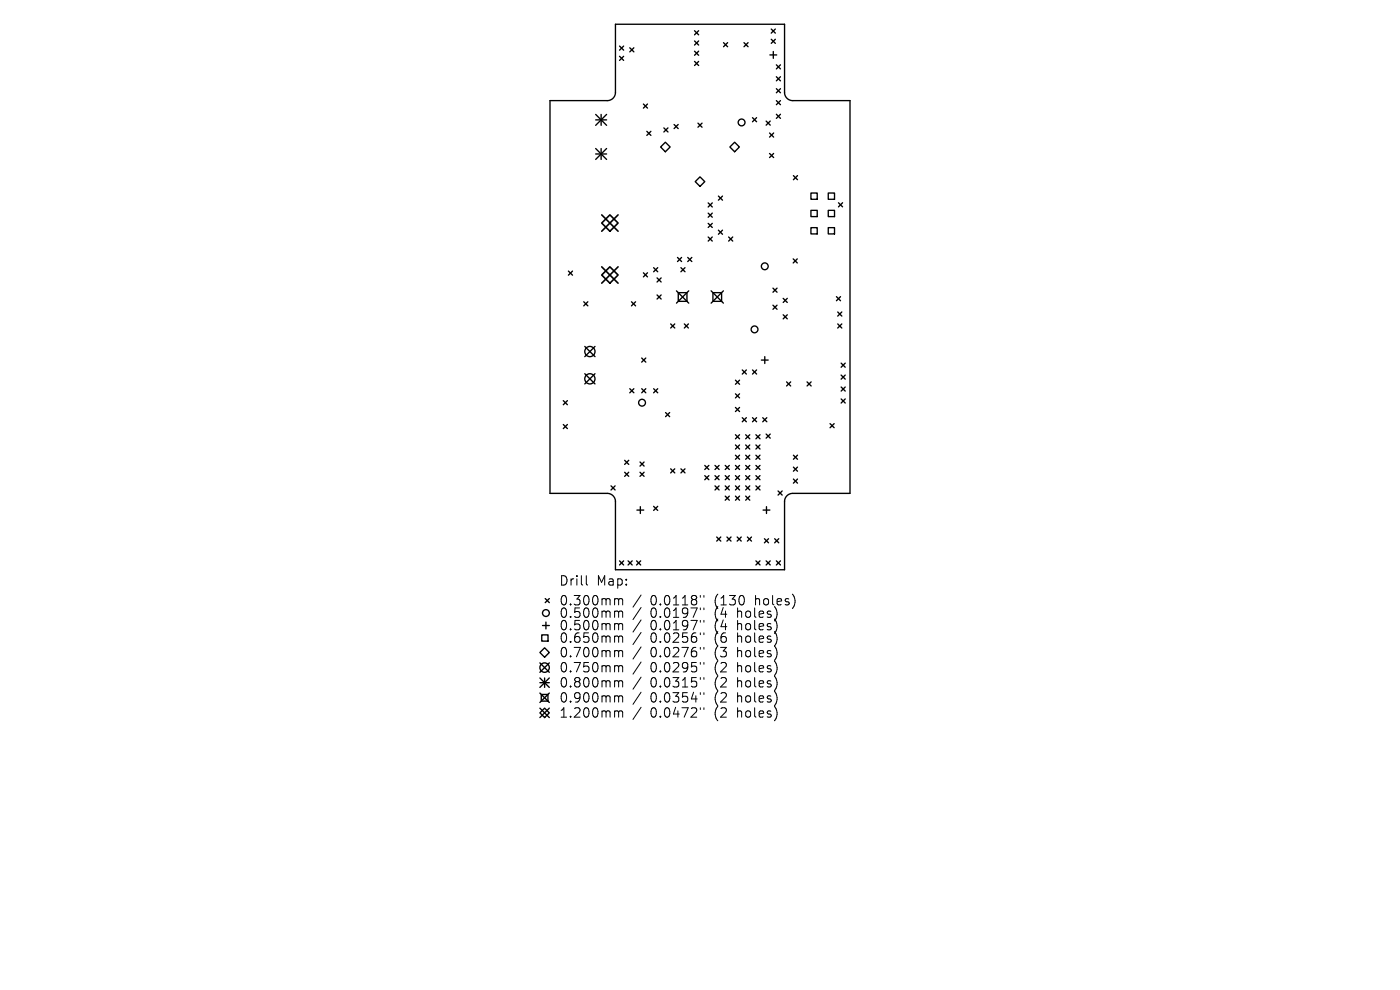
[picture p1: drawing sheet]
<svg xmlns="http://www.w3.org/2000/svg" width="297mm" height="210mm" viewBox="0 0 297 210" stroke-linecap="round" stroke-linejoin="round" font-family="sans-serif">
<defs><g id="words">
<g font-size="2.8">
<text x="118.5" y="124.5">Drill</text>
<text x="126.5" y="124.5">Map:</text>
<text x="118.5" y="128.7">0.300mm</text>
<text x="118.5" y="131.3">0.500mm</text>
<text x="138" y="128.7">0.0118&quot;</text>
<text x="138" y="131.3">0.0197&quot;</text>
<text x="151.7" y="128.7">(130</text>
<text x="151.7" y="131.3">(4</text>
<text x="156.7" y="131.3">holes)</text>
<text x="160.5" y="128.7">holes)</text>
<text x="118.5" y="134">0.500mm</text>
<text x="118.5" y="136.6">0.650mm</text>
<text x="138" y="134">0.0197&quot;</text>
<text x="138" y="136.6">0.0256&quot;</text>
<text x="151.7" y="134">(4</text>
<text x="151.7" y="136.6">(6</text>
<text x="156.7" y="134">holes)</text>
<text x="156.7" y="136.6">holes)</text>
<text x="118.5" y="139.7">0.700mm</text>
<text x="118.5" y="142.9">0.750mm</text>
<text x="138" y="139.7">0.0276&quot;</text>
<text x="138" y="142.9">0.0295&quot;</text>
<text x="151.7" y="139.7">(3</text>
<text x="151.7" y="142.9">(2</text>
<text x="156.7" y="139.7">holes)</text>
<text x="156.7" y="142.9">holes)</text>
<text x="118.5" y="146.1">0.800mm</text>
<text x="118.5" y="149.3">0.900mm</text>
<text x="138" y="146.1">0.0315&quot;</text>
<text x="138" y="149.3">0.0354&quot;</text>
<text x="151.7" y="146.1">(2</text>
<text x="151.7" y="149.3">(2</text>
<text x="156.7" y="146.1">holes)</text>
<text x="156.7" y="149.3">holes)</text>
<text x="118.5" y="152.5">1.200mm</text>
<text x="138" y="152.5">0.0472&quot;</text>
<text x="151.7" y="152.5">(2</text>
<text x="156.7" y="152.5">holes)</text>
</g>
</g></defs>
<g fill="none" stroke="#000" stroke-width=".29">
<path d="M130.6 5.1h35.8v14.5a1.74 1.74 0 0 0 1.8 1.7h12.1v83.4h-12.1a1.74 1.74 0 0 0-1.8 1.7v14.5h-35.8v-14.5a1.74 1.74 0 0 0-1.8-1.7h-12.1v-83.4h12.1a1.74 1.74 0 0 0 1.8-1.7zM131.4 9.8l.9 .8M131.4 11.9l.9 .9M132.3 9.8l-.9 .8M132.3 11.9l-.9 .9M133.6 10.1l.9 .9M134.5 10.1l-.9 .9M147.3 6.5l.9 .9M147.3 8.7l.9 .9M147.3 10.9l.9 .8M147.3 13l.9 .9M148.2 6.5l-.9 .9"/>
<path d="M148.2 8.7l-.9 .9M148.2 10.9l-.9 .8M148.2 13l-.9 .9M153.5 9.1l.9 .8M154.4 9.1l-.9 .8M157.8 9.1l.9 .8M158.7 9.1l-.9 .8M163.3 11.7h1.5M163.6 6.2l.9 .8M163.6 8.3l.9 .9M164.1 10.9v1.5M164.5 6.2l-.9 .8"/>
<path d="M164.5 8.3l-.9 .9M164.7 13.8l.9 .8M164.7 16.3l.9 .9M164.7 18.8l.9 .9M165.6 13.8l-.9 .8M165.6 16.3l-.9 .9M165.6 18.8l-.9 .9M126.4 24.3l2.3 2.3M126.4 25.4h2.3M126.4 31.5l2.3 2.3M126.4 32.7h2.3M127.5 24.3v2.3"/>
<path d="M127.5 31.5v2.3M128.7 24.3l-2.3 2.3M128.7 31.5l-2.3 2.3M136.5 22.1l.9 .8M137.2 27.9l.9 .8M137.4 22.1l-.9 .8M138.1 27.9l-.9 .8M140.1 31.2l1.1-1 1 1-1 1zM140.8 27.1l.9 .9M141.7 27.1l-.9 .9M143 26.4l.9 .9M143.9 26.4l-.9 .9"/>
<path d="M148.1 26.1l.8 .9M148.5 37.5l1 1-1 1-1-1zM148.9 26.1l-.8 .9M154.8 31.2l1-1 1.1 1-1.1 1zM159.6 25l.9 .8M160.5 25l-.9 .8M162.5 25.7l.9 .9M163.3 28.2l.8 .9M163.3 32.6l.8 .8M163.4 25.7l-.9 .9M164.1 28.2l-.8 .9M164.1 32.6l-.8 .8"/>
<path d="M164.7 21.3l.9 .9M164.7 24.2l.9 .9M165.6 21.3l-.9 .9M165.6 24.2l-.9 .9M168.3 37.3l.9 .8M169.2 37.3l-.9 .8M120.6 57.5l.9 .9M121.5 57.5l-.9 .9M136.5 57.9l.9 .8M137.4 57.9l-.9 .8M138.7 56.8l.8 .9M139.4 59l.9 .8"/>
<path d="M139.5 56.8l-.8 .9M140.3 59l-.9 .8M143.7 54.6l.9 .9M144.5 56.8l.8 .9M144.6 54.6l-.9 .9M145.3 56.8l-.8 .9M145.9 54.6l.9 .9M146.8 54.6l-.9 .9M150.2 43l.9 .9M150.2 45.2l.9 .9M150.2 47.4l.9 .8M150.2 50.3l.9 .8"/>
<path d="M151.1 45.2l-.9 .9M151.1 50.3l-.9 .8M151.1 43l-.9 .9M151.1 47.4l-.9 .8M152.4 41.6l.9 .9M152.4 48.8l.9 .9M153.3 48.8l-.9 .9M153.3 41.6l-.9 .9M154.6 50.3l.8 .8M155.4 50.3l-.8 .8M168.3 54.9l.8 .9M169.1 54.9l-.8 .9"/>
<path d="M172 40.9h1.4v1.4h-1.4zM172 44.6h1.4v1.3h-1.4zM172 48.3h1.4v1.3h-1.4zM175.7 40.9h1.3v1.4h-1.3zM175.7 44.6h1.3v1.3h-1.3zM175.7 48.3h1.3v1.3h-1.3zM177.9 43l.8 .9M178.7 43l-.8 .9M123.8 64l.9 .9M124.1 73.5l2.1 2.2M124.1 79.3l2.1 2.1M124.7 64l-.9 .9"/>
<path d="M126.2 73.5l-2.1 2.2M126.2 79.3l-2.1 2.1M134 64l.8 .9M134.8 64l-.8 .9M136.1 75.9l.9 .9M137 75.9l-.9 .9M139.4 62.6l.9 .8M140.3 62.6l-.9 .8M142.3 68.7l.8 .9M143.1 68.7l-.8 .9M143.5 61.7l2.6 2.6M143.9 62.1h1.8v1.8h-1.8z"/>
<path d="M145.2 68.7l.8 .9M146 68.7l-.8 .9M146.1 61.7l-2.6 2.6M150.9 61.7l2.6 2.6M151.2 62.1h1.9v1.8h-1.9zM153.5 61.7l-2.6 2.6M157.5 78.5l.8 .8M158.3 78.5l-.8 .8M159.6 78.5l.9 .8M160.5 78.5l-.9 .8M161.5 76.4h1.5M162.2 75.7v1.4"/>
<path d="M164 61.1l.8 .9M164 64.7l.8 .9M164.8 64.7l-.8 .9M164.8 61.1l-.8 .9M166.1 63.3l.9 .9M166.1 66.8l.9 .8M167 63.3l-.9 .9M167 66.8l-.9 .8M177.4 62.9l.9 .9M177.7 66.2l.9 .9M177.7 68.7l.9 .9M178.3 62.9l-.9 .9"/>
<path d="M178.4 77l.9 .9M178.4 79.6l.9 .8M178.6 66.2l-.9 .9M178.6 68.7l-.9 .9M179.3 77l-.9 .9M179.3 79.6l-.9 .8M119.5 85l.9 .9M119.5 90.1l.9 .8M120.4 85l-.9 .9M120.4 90.1l-.9 .8M132.5 97.6l.9 .9M133.4 97.6l-.9 .9"/>
<path d="M133.6 82.5l.9 .8M134.5 82.5l-.9 .8M135.8 98l.8 .9M136.1 82.5l.9 .8M136.6 98l-.8 .9M137 82.5l-.9 .8M138.7 82.5l.8 .8M139.5 82.5l-.8 .8M141.2 87.5l.9 .9M142.1 87.5l-.9 .9M142.3 99.5l.8 .8M143.1 99.5l-.8 .8"/>
<path d="M144.5 99.5l.8 .8M145.3 99.5l-.8 .8M149.5 98.7l.9 .9M150.4 98.7l-.9 .9M151.7 98.7l.9 .9M152.6 98.7l-.9 .9M153.9 98.7l.8 .9M154.7 98.7l-.8 .9M156 80.6l.9 .9M156 83.5l.9 .9M156 86.4l.9 .9M156 92.2l.9 .9"/>
<path d="M156 94.4l.9 .9M156 96.6l.9 .8M156 98.7l.9 .9M156.9 94.4l-.9 .9M156.9 92.2l-.9 .9M156.9 96.6l-.9 .8M156.9 98.7l-.9 .9M156.9 80.6l-.9 .9M156.9 83.5l-.9 .9M156.9 86.4l-.9 .9M157.5 88.6l.8 .9M158.2 94.4l.9 .9"/>
<path d="M158.2 96.6l.9 .8M158.2 98.7l.9 .9M158.2 92.2l.9 .9M158.3 88.6l-.8 .9M159.1 92.2l-.9 .9M159.1 94.4l-.9 .9M159.1 96.6l-.9 .8M159.1 98.7l-.9 .9M159.6 88.6l.9 .9M160.4 96.6l.8 .8M160.4 98.7l.8 .9M160.4 94.4l.8 .9"/>
<path d="M160.4 92.2l.8 .9M160.5 88.6l-.9 .9M161.2 92.2l-.8 .9M161.2 94.4l-.8 .9M161.2 96.6l-.8 .8M161.2 98.7l-.8 .9M161.8 88.6l.9 .9M162.5 92.1l.9 .8M162.7 88.6l-.9 .9M163.4 92.1l-.9 .8M166.9 81l.8 .9M167.7 81l-.8 .9"/>
<path d="M168.3 96.6l.9 .8M168.3 99.1l.9 .9M169.2 96.6l-.9 .8M169.2 99.1l-.9 .9M171.2 81l.9 .9M172.1 81l-.9 .9M176.1 89.9l.9 .8M177 89.9l-.9 .8M178.4 82.1l.9 .9M178.4 84.6l.9 .9M179.3 82.1l-.9 .9M179.3 84.6l-.9 .9"/>
<path d="M129.6 103.1l.9 .8M130.5 103.1l-.9 .8M131.4 119l.9 .8M132.3 119l-.9 .8M132.5 100.2l.9 .8M133.2 119l.9 .8M133.4 100.2l-.9 .8M134.1 119l-.9 .8M135 119l.9 .8M135.1 108.2h1.5M135.8 100.2l.8 .8M135.8 107.5v1.4"/>
<path d="M135.9 119l-.9 .8M136.6 100.2l-.8 .8M138.7 107.4l.8 .9M139.5 107.4l-.8 .9M149.5 100.9l.9 .9M150.4 100.9l-.9 .9M151.7 100.9l.9 .9M151.7 103.1l.9 .8M152 113.9l.9 .9M152.6 100.9l-.9 .9M152.6 103.1l-.9 .8M152.9 113.9l-.9 .9"/>
<path d="M153.9 103.1l.8 .8M153.9 105.2l.8 .9M153.9 100.9l.8 .9M154.2 113.9l.9 .9M154.7 100.9l-.8 .9M154.7 103.1l-.8 .8M154.7 105.2l-.8 .9M155.1 113.9l-.9 .9M156 105.2l.9 .9M156 103.1l.9 .8M156 100.9l.9 .9M156.4 113.9l.9 .9"/>
<path d="M156.9 100.9l-.9 .9M156.9 103.1l-.9 .8M156.9 105.2l-.9 .9M157.3 113.9l-.9 .9M158.2 105.2l.9 .9M158.2 103.1l.9 .8M158.2 100.9l.9 .9M158.6 113.9l.8 .9M159.1 100.9l-.9 .9M159.1 103.1l-.9 .8M159.1 105.2l-.9 .9M159.4 113.9l-.8 .9"/>
<path d="M160.4 100.9l.8 .9M160.4 103.1l.8 .8M160.4 119l.8 .8M161.2 100.9l-.8 .9M161.2 103.1l-.8 .8M161.2 119l-.8 .8M161.9 108.2h1.4M162.2 114.3l.8 .8M162.5 119l.9 .8M162.6 107.5v1.4M163 114.3l-.8 .8M163.4 119l-.9 .8"/>
<path d="M164.3 114.3l.9 .8M164.7 119l.9 .8M165.1 104.2l.8 .8M165.2 114.3l-.9 .8M165.6 119l-.9 .8M165.9 104.2l-.8 .8M168.3 101.6l.9 .9M169.2 101.6l-.9 .9M114.5 138.4l1-1 1 1-1 1zM114.9 134.7h1.4v1.3h-1.4zM115.1 132.7h1.4M115.7 127l.8 .8"/>
<path d="M115.8 132v1.4M116.5 127l-.8 .8M114.5 151.2l1-1 1 1-1 1zM114.5 140.6l2 2M114.5 143.8l2 2M114.5 144.8h2M114.5 147l2 2M114.5 150.2l2 2M114.8 147.3h1.4v1.4h-1.4zM115.5 143.8v2M116.5 140.6l-2 2M116.5 143.8l-2 2"/>
<path d="M116.5 147l-2 2M116.5 150.2l-2 2"/>
<circle cx="157.3" cy="26" r=".72"/>
<circle cx="162.2" cy="56.5" r=".72"/>
<circle cx="125.1" cy="74.6" r="1.08"/>
<circle cx="160.1" cy="69.9" r=".72"/>
<circle cx="125.1" cy="80.4" r="1.08"/>
<circle cx="136.2" cy="85.4" r=".72"/>
<circle cx="115.8" cy="130" r=".72"/>
<circle cx="115.5" cy="141.6" r="1"/>
</g>
<path d="M127.7 45.6l3.4 3.5M127.7 56.6l3.4 3.5M129.4 45.6l1.7 1.7-1.7 1.8-1.7-1.8zM129.4 56.6l1.7 1.7-1.7 1.8-1.7-1.8zM131.1 45.6l-3.4 3.5M131.1 56.6l-3.4 3.5" fill="none" stroke="#000" stroke-width=".35"/>
<g fill="none" stroke="#000" stroke-width=".21">
<path d="M124.4 122.1v1.7l.3 .3M130.7 127h.3l.2 .3M130.7 129.6h.3l.2 .3M130.7 132.3h.3l.2 .3M130.7 134.9h.3l.2 .3M130.7 138h.3l.2 .3M131.2 127.3l.3-.3 .5 .1 .1 1.2M131.2 127.3v1M131.2 129.9v1.1M131.2 132.6v1M131.2 135.2v1.1M131.2 138.3v1"/>
<path d="M131.2 129.9l.3-.3 .5 .1 .1 1.3M131.2 132.6l.3-.3 .5 .1 .1 1.2M131.2 135.2l.3-.3 .5 .1 .1 1.3M131.2 138.3l.3-.3 .5 .1 .1 1.2M136 126.2l-1.7 2.6M136 128.9l-1.7 2.5M136 131.5l-1.7 2.6M136 134.2l-1.7 2.5M136 137.2l-1.7 2.6M148.6 126.3v.4M148.6 129v.3M148.6 131.6v.4"/>
<path d="M148.6 134.3v.3M148.6 137.3v.4M149.3 126.3v.4M149.3 129v.3M149.3 131.6v.4M149.3 134.3v.3M149.3 137.3v.4M130.7 141.2h.3l.2 .3M130.7 144.4h.3l.2 .3M130.7 147.6h.3l.2 .3M130.7 150.8h.3l.2 .3M131.2 141.5v1"/>
<path d="M131.2 144.7v1M131.2 147.9v1M131.2 151.1v1M131.2 141.5l.3-.3 .5 .1 .1 1.2M131.2 144.7l.3-.3 .5 .1 .1 1.2M131.2 147.9l.3-.3 .5 .1 .1 1.2M131.2 151.1l.3-.3 .5 .1 .1 1.2M136 140.4l-1.7 2.6M136 143.6l-1.7 2.6M136 146.8l-1.7 2.6M136 150l-1.7 2.6M148.6 140.5v.4"/>
<path d="M148.6 143.7v.4M148.6 146.9v.4M148.6 150.1v.4M149.3 140.5v.4M149.3 143.7v.4M149.3 146.9v.4M149.3 150.1v.4"/>
</g>
<use href="#words"/>
</svg>
